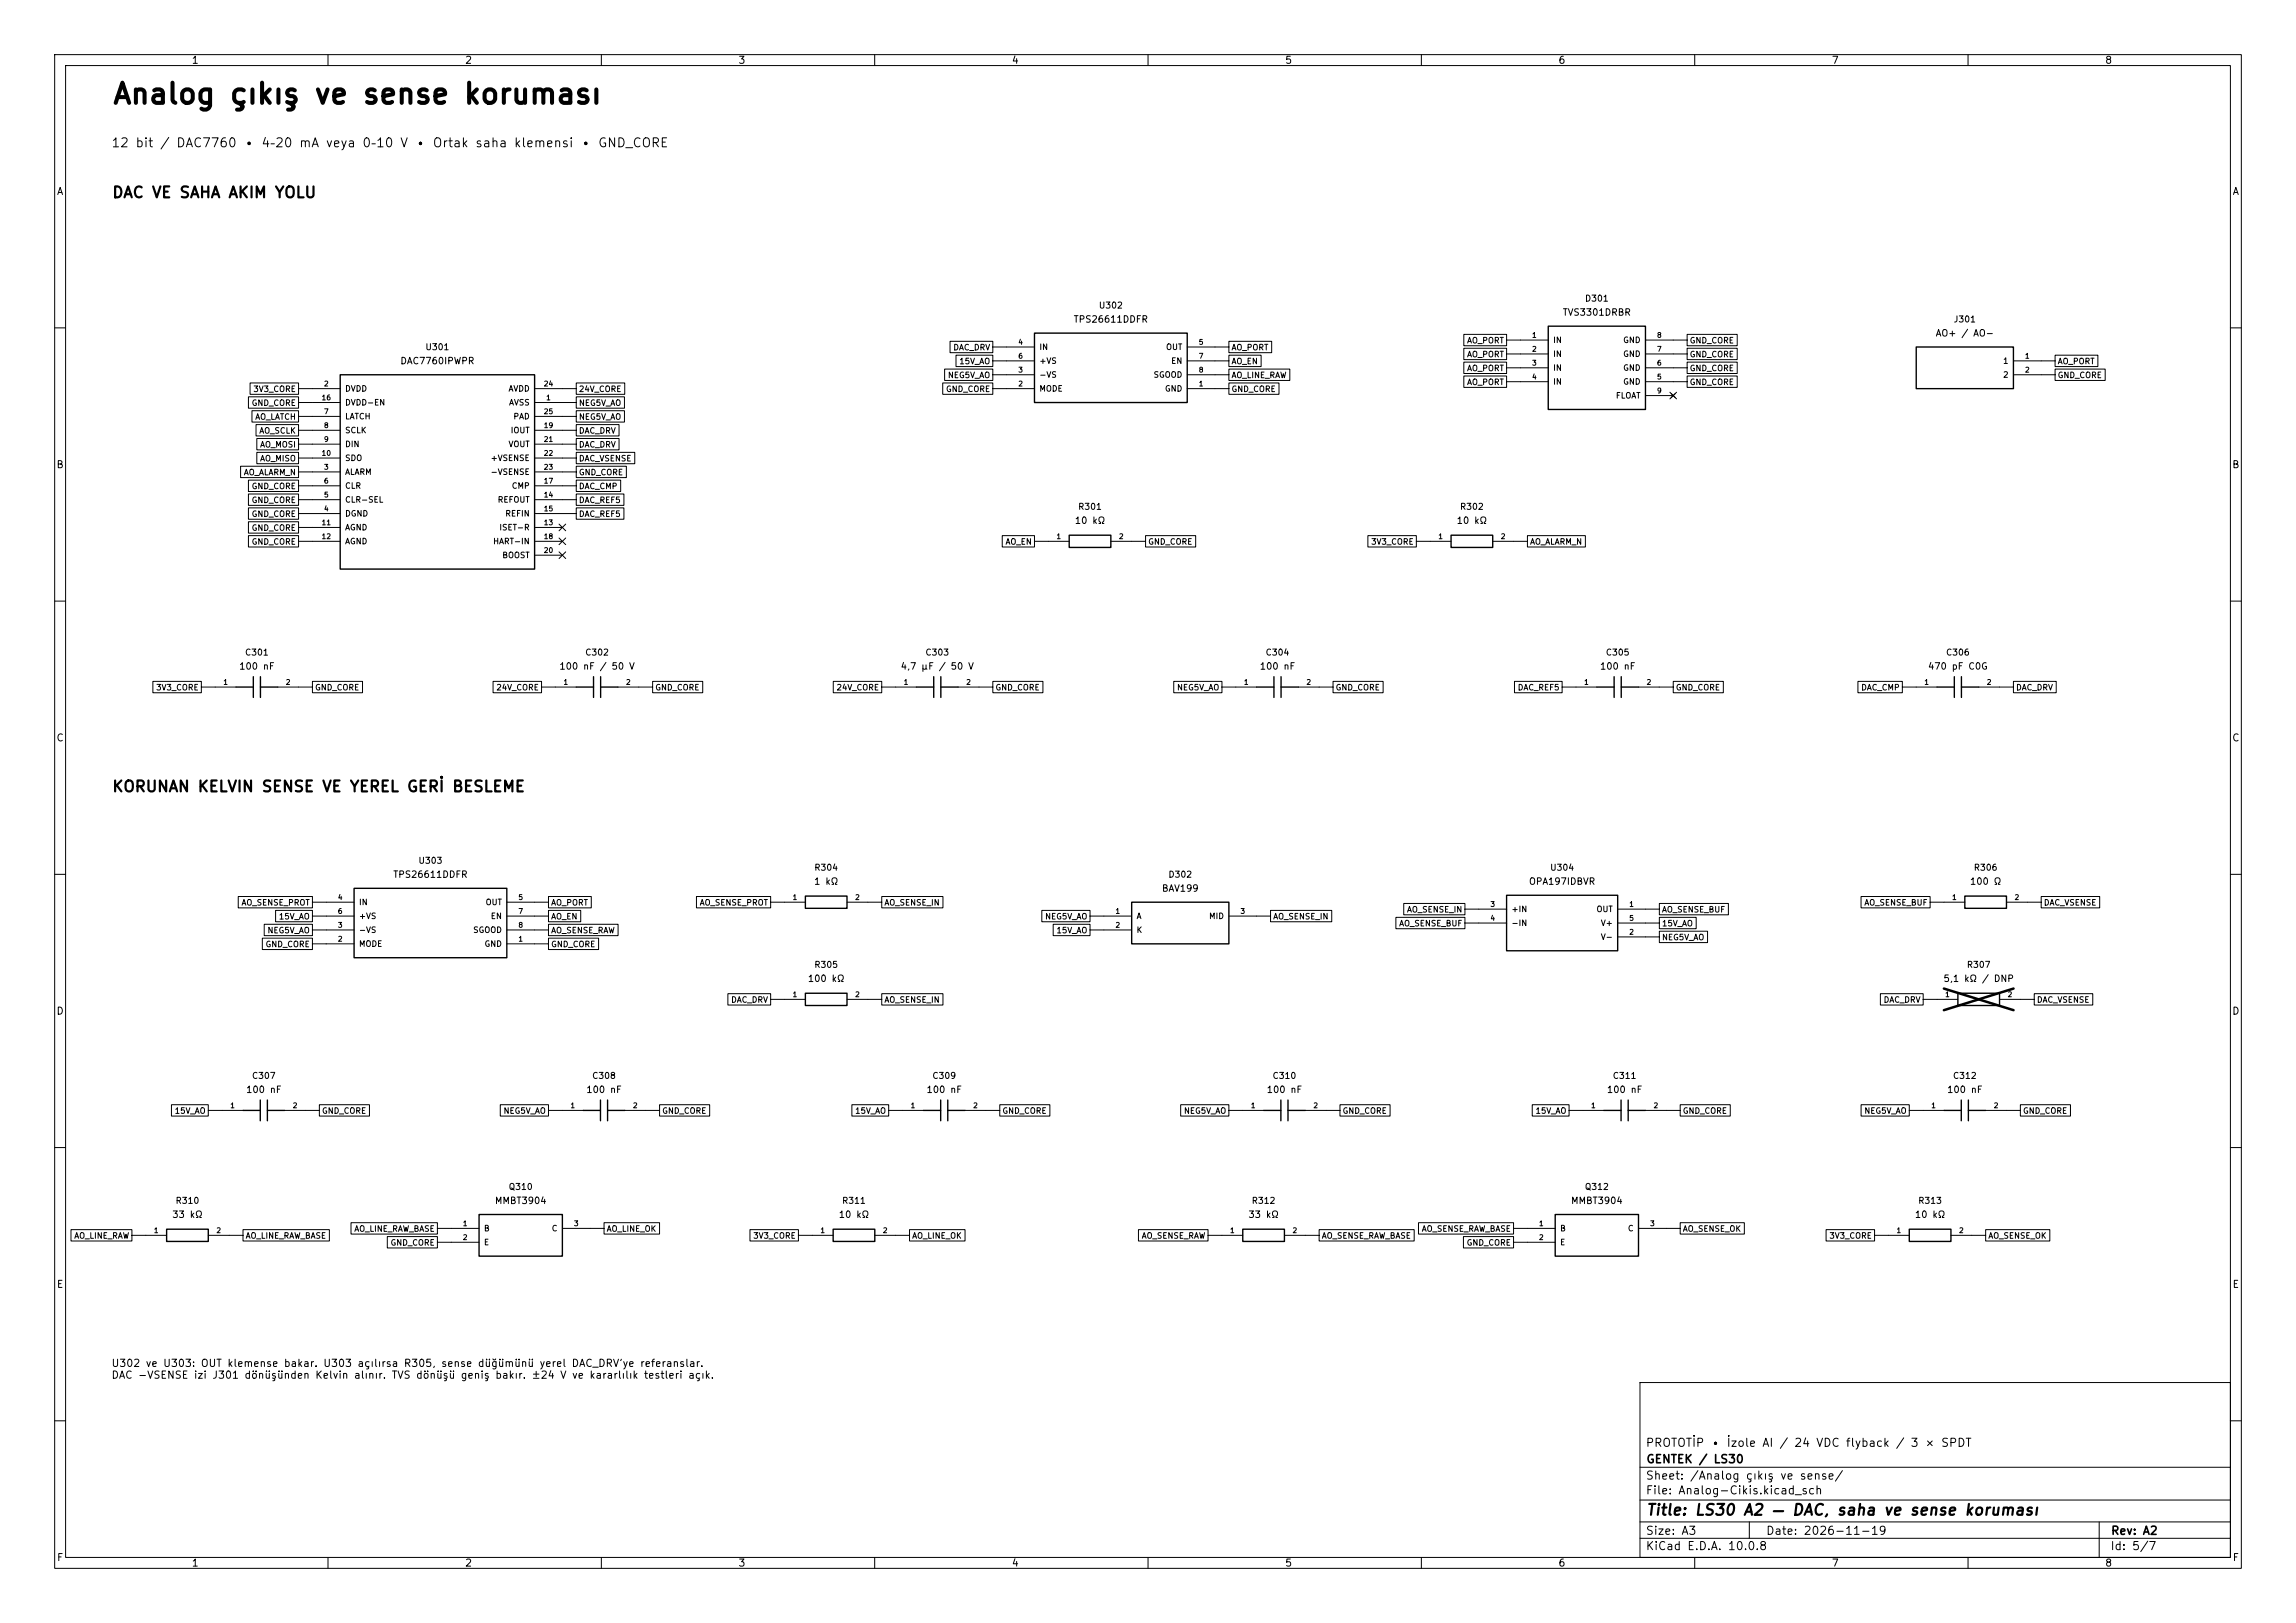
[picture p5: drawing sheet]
<svg xmlns="http://www.w3.org/2000/svg" width="420mm" height="297mm" viewBox="0 0 420 297" stroke-linecap="round" stroke-linejoin="round" font-family="sans-serif">
<defs><g id="words">
<text font-size="3.7" x="20.4" y="19.9">Analog çıkış ve sense koruması</text>
<g font-size="2">
<text x="20.4" y="36.7">DAC VE SAHA AKIM YOLU</text>
<text x="20.4" y="145.4">KORUNAN KELVIN SENSE VE YEREL GERİ BESLEME</text>
<text x="301" y="277.8">Title: LS30 A2 — DAC,</text>
<text x="335.8" y="277.8">saha ve sense koruması</text>
</g>
<text font-size="1.6" x="20.3" y="27.4">12 bit / DAC7760 • 4–20 mA veya 0–10 V • Ortak saha klemensi • GND_CORE</text>
<g font-size="1.5">
<text x="300.9" y="265.1">PROTOTİP • İzole AI / 24 VDC flyback / 3 × SPDT</text>
<text x="301" y="268.1">GENTEK / LS30</text>
<text x="300.9" y="273.8">File: Analog-Cikis.kicad_sch</text>
<text x="300.9" y="271.1">Sheet: /Analog çıkış ve sense/</text>
<text x="300.9" y="281.2">Size: A3</text>
<text x="322.9" y="281.2">Date: 2026-11-19</text>
<text x="386" y="281.2">Rev: A2</text>
<text x="300.9" y="284">KiCad E.D.A. 10.0.8</text>
<text x="385.9" y="284">Id: 5/7</text>
</g>
<g font-size="1.3">
<text x="35" y="12">1</text>
<text x="85" y="12">2</text>
<text x="135" y="12">3</text>
<text x="185" y="12">4</text>
<text x="235" y="12">5</text>
<text x="285" y="12">6</text>
<text x="335" y="12">7</text>
<text x="385" y="12">8</text>
<text x="10.3" y="36">A</text>
<text x="408.3" y="36">A</text>
<text x="10.2" y="86">B</text>
<text x="408.2" y="86">B</text>
<text x="10.2" y="136">C</text>
<text x="408.2" y="136">C</text>
<text x="10.2" y="186">D</text>
<text x="408.2" y="186">D</text>
<text x="10.3" y="236">E</text>
<text x="408.3" y="236">E</text>
<text x="20.3" y="250.5">U302 ve U303: OUT klemense bakar. U303 açılırsa R305, sense düğümünü yerel DAC_DRV’ye referanslar.</text>
<text x="20.3" y="252.6">DAC −VSENSE izi J301 dönüşünden Kelvin alınır. TVS dönüşü geniş bakır. ±24 V ve kararlılık testleri açık.</text>
<text x="10.3" y="286">F</text>
<text x="35" y="287">1</text>
<text x="85" y="287">2</text>
<text x="135" y="287">3</text>
<text x="185" y="287">4</text>
<text x="235" y="287">5</text>
<text x="285" y="287">6</text>
<text x="335" y="287">7</text>
<text x="385" y="287">8</text>
<text x="408.3" y="286">F</text>
</g>
<g font-size="1.2">
<text x="196.3" y="59.3">TPS26611DDFR</text>
<text x="285.8" y="58.1">TVS3301DRBR</text>
<text x="354" y="61.9">AO+ / AO−</text>
<text x="73.1" y="67">DAC7760IPWPR</text>
<text x="196.5" y="96.2">10 kΩ</text>
<text x="266.3" y="96.2">10 kΩ</text>
<text x="43.6" y="122.8">100 nF</text>
<text x="102.2" y="122.8">100 nF / 50 V</text>
<text x="164.6" y="122.8">4,7 µF / 50 V</text>
<text x="230.3" y="122.8">100 nF</text>
<text x="292.6" y="122.8">100 nF</text>
<text x="352.6" y="122.8">470 pF C0G</text>
<text x="71.8" y="160.9">TPS26611DDFR</text>
<text x="148.8" y="162.2">1 kΩ</text>
<text x="212.4" y="163.5">BAV199</text>
<text x="279.6" y="162.2">OPA197IDBVR</text>
<text x="360.2" y="162.2">100 Ω</text>
<text x="147.7" y="180">100 kΩ</text>
<text x="355.4" y="180">5,1 kΩ / DNP</text>
<text x="44.9" y="200.3">100 nF</text>
<text x="107.1" y="200.3">100 nF</text>
<text x="169.4" y="200.3">100 nF</text>
<text x="231.6" y="200.3">100 nF</text>
<text x="293.8" y="200.3">100 nF</text>
<text x="356.1" y="200.3">100 nF</text>
<text x="90.4" y="220.6">MMBT3904</text>
<text x="287.3" y="220.6">MMBT3904</text>
<text x="31.4" y="223.2">33 kΩ</text>
<text x="153.3" y="223.2">10 kΩ</text>
<text x="228.2" y="223.2">33 kΩ</text>
<text x="350.2" y="223.2">10 kΩ</text>
</g>
<g font-size="1.1">
<text x="200.9" y="56.7">U302</text>
<text x="289.8" y="55.5">D301</text>
<text x="357.3" y="59.3">J301</text>
<text x="77.7" y="64.3">U301</text>
<text x="197.1" y="93.6">R301</text>
<text x="267" y="93.6">R302</text>
<text x="44.7" y="120.2">C301</text>
<text x="106.9" y="120.2">C302</text>
<text x="169.2" y="120.2">C303</text>
<text x="231.4" y="120.2">C304</text>
<text x="293.6" y="120.2">C305</text>
<text x="355.9" y="120.2">C306</text>
<text x="76.4" y="158.3">U303</text>
<text x="148.9" y="159.6">R304</text>
<text x="213.6" y="160.9">D302</text>
<text x="283.5" y="159.6">U304</text>
<text x="360.9" y="159.6">R306</text>
<text x="148.9" y="177.4">R305</text>
<text x="359.7" y="177.4">R307</text>
<text x="46" y="197.7">C307</text>
<text x="108.2" y="197.7">C308</text>
<text x="170.4" y="197.7">C309</text>
<text x="232.7" y="197.7">C310</text>
<text x="294.9" y="197.7">C311</text>
<text x="357.1" y="197.7">C312</text>
<text x="32" y="220.6">R310</text>
<text x="93" y="218">Q310</text>
<text x="153.9" y="220.6">R311</text>
<text x="228.9" y="220.6">R312</text>
<text x="289.8" y="218">Q312</text>
<text x="350.8" y="220.6">R313</text>
</g>
<g font-size="1">
<text x="174.3" y="64.4">DAC_DRV</text>
<text x="190" y="64.3">IN</text>
<text x="213.2" y="64.3">OUT</text>
<text x="225.2" y="64.4">AO_PORT</text>
<text x="268.3" y="63.1">AO_PORT</text>
<text x="268.3" y="65.6">AO_PORT</text>
<text x="284" y="63">IN</text>
<text x="284" y="65.6">IN</text>
<text x="296.8" y="65.6">GND</text>
<text x="296.8" y="63">GND</text>
<text x="309" y="63.1">GND_CORE</text>
<text x="309" y="65.6">GND_CORE</text>
<text x="46.2" y="72">3V3_CORE</text>
<text x="63" y="71.9">DVDD</text>
<text x="92.9" y="71.9">AVDD</text>
<text x="105.8" y="72">24V_CORE</text>
<text x="172.9" y="72">GND_CORE</text>
<text x="173.3" y="69.4">NEG5V_AO</text>
<text x="175.4" y="66.9">15V_AO</text>
<text x="190" y="71.9">MODE</text>
<text x="190" y="69.4">-VS</text>
<text x="190" y="66.8">+VS</text>
<text x="210.9" y="69.4">SGOOD</text>
<text x="213" y="71.9">GND</text>
<text x="214.1" y="66.8">EN</text>
<text x="225.2" y="69.4">AO_LINE_RAW</text>
<text x="225.2" y="72">GND_CORE</text>
<text x="225.2" y="66.9">AO_EN</text>
<text x="268.3" y="68.2">AO_PORT</text>
<text x="268.3" y="70.7">AO_PORT</text>
<text x="284" y="68.1">IN</text>
<text x="284" y="70.6">IN</text>
<text x="296.8" y="70.6">GND</text>
<text x="296.8" y="68.1">GND</text>
<text x="309" y="70.7">GND_CORE</text>
<text x="309" y="68.2">GND_CORE</text>
<text x="366.3" y="66.8">1</text>
<text x="366.3" y="69.4">2</text>
<text x="376.3" y="66.9">AO_PORT</text>
<text x="376.3" y="69.4">GND_CORE</text>
<text x="45.9" y="74.5">GND_CORE</text>
<text x="46.6" y="77.1">AO_LATCH</text>
<text x="63" y="77">LATCH</text>
<text x="63" y="74.4">DVDD-EN</text>
<text x="93" y="74.4">AVSS</text>
<text x="93.8" y="77">PAD</text>
<text x="105.8" y="74.5">NEG5V_AO</text>
<text x="105.8" y="77.1">NEG5V_AO</text>
<text x="295.5" y="73.2">FLOAT</text>
<text x="47.3" y="79.6">AO_SCLK</text>
<text x="47.5" y="82.1">AO_MOSI</text>
<text x="63" y="79.5">SCLK</text>
<text x="63" y="82.1">DIN</text>
<text x="92.9" y="82.1">VOUT</text>
<text x="93.3" y="79.5">IOUT</text>
<text x="105.8" y="79.6">DAC_DRV</text>
<text x="105.8" y="82.1">DAC_DRV</text>
<text x="44.5" y="87.2">AO_ALARM_N</text>
<text x="45.9" y="89.8">GND_CORE</text>
<text x="47.5" y="84.7">AO_MISO</text>
<text x="63" y="87.1">ALARM</text>
<text x="63" y="89.7">CLR</text>
<text x="63" y="84.6">SDO</text>
<text x="89.7" y="84.6">+VSENSE</text>
<text x="89.7" y="87.1">-VSENSE</text>
<text x="93.5" y="89.7">CMP</text>
<text x="105.8" y="84.7">DAC_VSENSE</text>
<text x="105.8" y="87.2">GND_CORE</text>
<text x="105.8" y="89.8">DAC_CMP</text>
<text x="45.9" y="92.3">GND_CORE</text>
<text x="45.9" y="94.8">GND_CORE</text>
<text x="63" y="94.8">DGND</text>
<text x="63" y="92.2">CLR-SEL</text>
<text x="90.9" y="92.2">REFOUT</text>
<text x="92.3" y="94.8">REFIN</text>
<text x="105.8" y="92.3">DAC_REF5</text>
<text x="105.8" y="94.8">DAC_REF5</text>
<text x="45.9" y="97.4">GND_CORE</text>
<text x="45.9" y="99.9">GND_CORE</text>
<text x="63" y="97.3">AGND</text>
<text x="63" y="99.8">AGND</text>
<text x="90.1" y="99.8">HART-IN</text>
<text x="91.2" y="97.3">ISET-R</text>
<text x="183.8" y="99.9">AO_EN</text>
<text x="209.9" y="99.9">GND_CORE</text>
<text x="250.7" y="99.9">3V3_CORE</text>
<text x="279.8" y="99.9">AO_ALARM_N</text>
<text x="91.8" y="102.4">BOOST</text>
<text x="28.5" y="126.6">3V3_CORE</text>
<text x="57.5" y="126.6">GND_CORE</text>
<text x="90.7" y="126.6">24V_CORE</text>
<text x="119.8" y="126.6">GND_CORE</text>
<text x="152.9" y="126.6">24V_CORE</text>
<text x="182" y="126.6">GND_CORE</text>
<text x="215.2" y="126.6">NEG5V_AO</text>
<text x="244.2" y="126.6">GND_CORE</text>
<text x="277.5" y="126.6">DAC_REF5</text>
<text x="306.5" y="126.6">GND_CORE</text>
<text x="340.4" y="126.6">DAC_CMP</text>
<text x="368.7" y="126.6">DAC_DRV</text>
<text x="44.1" y="166">AO_SENSE_PROT</text>
<text x="65.6" y="165.9">IN</text>
<text x="88.7" y="165.9">OUT</text>
<text x="100.7" y="166">AO_PORT</text>
<text x="127.9" y="166">AO_SENSE_PROT</text>
<text x="161.7" y="166">AO_SENSE_IN</text>
<text x="257.3" y="167.2">AO_SENSE_IN</text>
<text x="276.4" y="167.2">+IN</text>
<text x="291.9" y="167.2">OUT</text>
<text x="303.9" y="167.2">AO_SENSE_BUF</text>
<text x="340.9" y="166">AO_SENSE_BUF</text>
<text x="373.8" y="166">DAC_VSENSE</text>
<text x="48.5" y="173.6">GND_CORE</text>
<text x="48.8" y="171">NEG5V_AO</text>
<text x="50.9" y="168.5">15V_AO</text>
<text x="65.6" y="173.5">MODE</text>
<text x="65.6" y="171">-VS</text>
<text x="65.6" y="168.4">+VS</text>
<text x="86.5" y="171">SGOOD</text>
<text x="88.5" y="173.5">GND</text>
<text x="89.7" y="168.4">EN</text>
<text x="100.7" y="173.6">GND_CORE</text>
<text x="100.7" y="168.5">AO_EN</text>
<text x="100.7" y="171">AO_SENSE_RAW</text>
<text x="191.1" y="168.5">NEG5V_AO</text>
<text x="193.2" y="171">15V_AO</text>
<text x="207.8" y="168.4">A</text>
<text x="207.8" y="171">K</text>
<text x="221.1" y="168.4">MID</text>
<text x="232.8" y="168.5">AO_SENSE_IN</text>
<text x="255.8" y="169.8">AO_SENSE_BUF</text>
<text x="276.4" y="169.7">-IN</text>
<text x="292.7" y="172.2">V-</text>
<text x="292.7" y="169.7">V+</text>
<text x="303.9" y="169.8">15V_AO</text>
<text x="303.9" y="172.3">NEG5V_AO</text>
<text x="133.6" y="183.7">DAC_DRV</text>
<text x="161.7" y="183.7">AO_SENSE_IN</text>
<text x="344.5" y="183.7">DAC_DRV</text>
<text x="372.5" y="183.7">DAC_VSENSE</text>
<text x="31.9" y="204.1">15V_AO</text>
<text x="58.8" y="204.1">GND_CORE</text>
<text x="92" y="204.1">NEG5V_AO</text>
<text x="121" y="204.1">GND_CORE</text>
<text x="156.3" y="204.1">15V_AO</text>
<text x="183.3" y="204.1">GND_CORE</text>
<text x="216.5" y="204.1">NEG5V_AO</text>
<text x="245.5" y="204.1">GND_CORE</text>
<text x="280.8" y="204.1">15V_AO</text>
<text x="307.7" y="204.1">GND_CORE</text>
<text x="340.9" y="204.1">NEG5V_AO</text>
<text x="370" y="204.1">GND_CORE</text>
<text x="13.5" y="226.9">AO_LINE_RAW</text>
<text x="44.8" y="226.9">AO_LINE_RAW_BASE</text>
<text x="64.7" y="225.7">AO_LINE_RAW_BASE</text>
<text x="88.4" y="225.6">B</text>
<text x="100.8" y="225.6">C</text>
<text x="110.9" y="225.7">AO_LINE_OK</text>
<text x="137.7" y="226.9">3V3_CORE</text>
<text x="166.8" y="226.9">AO_LINE_OK</text>
<text x="208.7" y="226.9">AO_SENSE_RAW</text>
<text x="241.7" y="226.9">AO_SENSE_RAW_BASE</text>
<text x="260" y="225.7">AO_SENSE_RAW_BASE</text>
<text x="285.3" y="225.6">B</text>
<text x="297.7" y="225.6">C</text>
<text x="307.7" y="225.7">AO_SENSE_OK</text>
<text x="334.5" y="226.9">3V3_CORE</text>
<text x="363.6" y="226.9">AO_SENSE_OK</text>
<text x="71.3" y="228.2">GND_CORE</text>
<text x="88.4" y="228.1">E</text>
<text x="268.2" y="228.2">GND_CORE</text>
<text x="285.3" y="228.1">E</text>
</g>
<g font-size=".9">
<text x="186.2" y="63.3">4</text>
<text x="186.2" y="65.8">6</text>
<text x="219.2" y="63.3">5</text>
<text x="219.2" y="65.8">7</text>
<text x="280.1" y="62">1</text>
<text x="280.1" y="64.6">2</text>
<text x="303" y="64.6">7</text>
<text x="303" y="62">8</text>
<text x="370.3" y="65.8">1</text>
<text x="59.2" y="70.9">2</text>
<text x="99.4" y="70.9">24</text>
<text x="186.2" y="70.9">2</text>
<text x="186.2" y="68.4">3</text>
<text x="219.2" y="70.9">1</text>
<text x="219.2" y="68.4">8</text>
<text x="280.1" y="67.1">3</text>
<text x="280.1" y="69.7">4</text>
<text x="303" y="69.7">5</text>
<text x="303" y="67.1">6</text>
<text x="370.3" y="68.4">2</text>
<text x="58.7" y="73.5">16</text>
<text x="59.2" y="76">7</text>
<text x="99.4" y="76">25</text>
<text x="99.8" y="73.5">1</text>
<text x="303" y="72.2">9</text>
<text x="58.7" y="83.6">10</text>
<text x="59.2" y="78.5">8</text>
<text x="59.2" y="81.1">9</text>
<text x="99.4" y="78.5">19</text>
<text x="99.4" y="81.1">21</text>
<text x="99.4" y="83.6">22</text>
<text x="59.2" y="86.2">3</text>
<text x="59.2" y="88.7">6</text>
<text x="99.4" y="88.7">17</text>
<text x="99.4" y="86.2">23</text>
<text x="59.2" y="93.8">4</text>
<text x="59.2" y="91.2">5</text>
<text x="99.4" y="91.2">14</text>
<text x="99.4" y="93.8">15</text>
<text x="58.7" y="96.3">11</text>
<text x="58.7" y="98.9">12</text>
<text x="99.4" y="96.3">13</text>
<text x="99.4" y="98.9">18</text>
<text x="99.4" y="101.4">20</text>
<text x="193.2" y="98.9">1</text>
<text x="204.6" y="98.9">2</text>
<text x="263" y="98.9">1</text>
<text x="274.4" y="98.9">2</text>
<text x="40.8" y="125.5">1</text>
<text x="52.2" y="125.5">2</text>
<text x="103" y="125.5">1</text>
<text x="114.4" y="125.5">2</text>
<text x="165.2" y="125.5">1</text>
<text x="176.6" y="125.5">2</text>
<text x="227.4" y="125.5">1</text>
<text x="238.9" y="125.5">2</text>
<text x="289.7" y="125.5">1</text>
<text x="301.1" y="125.5">2</text>
<text x="351.9" y="125.5">1</text>
<text x="363.3" y="125.5">2</text>
<text x="61.7" y="164.9">4</text>
<text x="61.7" y="167.4">6</text>
<text x="94.7" y="164.9">5</text>
<text x="94.7" y="167.4">7</text>
<text x="144.9" y="164.9">1</text>
<text x="156.3" y="164.9">2</text>
<text x="203.9" y="167.4">1</text>
<text x="226.8" y="167.4">3</text>
<text x="272.5" y="166.2">3</text>
<text x="297.9" y="166.2">1</text>
<text x="357" y="164.9">1</text>
<text x="368.4" y="164.9">2</text>
<text x="61.7" y="172.5">2</text>
<text x="61.7" y="170">3</text>
<text x="94.7" y="172.5">1</text>
<text x="94.7" y="170">8</text>
<text x="203.9" y="170">2</text>
<text x="272.5" y="168.7">4</text>
<text x="297.9" y="171.3">2</text>
<text x="297.9" y="168.7">5</text>
<text x="144.9" y="182.7">1</text>
<text x="156.3" y="182.7">2</text>
<text x="355.7" y="182.7">1</text>
<text x="367.1" y="182.7">2</text>
<text x="42" y="203">1</text>
<text x="53.5" y="203">2</text>
<text x="104.3" y="203">1</text>
<text x="115.7" y="203">2</text>
<text x="166.5" y="203">1</text>
<text x="177.9" y="203">2</text>
<text x="228.7" y="203">1</text>
<text x="240.1" y="203">2</text>
<text x="290.9" y="203">1</text>
<text x="302.4" y="203">2</text>
<text x="353.2" y="203">1</text>
<text x="364.6" y="203">2</text>
<text x="28.1" y="225.9">1</text>
<text x="39.5" y="225.9">2</text>
<text x="84.6" y="224.6">1</text>
<text x="84.6" y="227.1">2</text>
<text x="104.9" y="224.6">3</text>
<text x="150" y="225.9">1</text>
<text x="161.4" y="225.9">2</text>
<text x="224.9" y="225.9">1</text>
<text x="236.3" y="225.9">2</text>
<text x="281.4" y="224.6">1</text>
<text x="281.4" y="227.1">2</text>
<text x="301.7" y="224.6">3</text>
<text x="346.8" y="225.9">1</text>
<text x="358.3" y="225.9">2</text>
</g>
</g></defs>
<g fill="none" stroke="#000" stroke-width=".18">
<path d="M10 10h400v277h-400zM12 12h396v273h-396zM60 10v2M110 10v2M160 10v2M210 10v2M260 10v2M310 10v2M360 10v2M10 60h2M45.4 72.6h9.2v2.1h-9.2zM45.7 70.1h8.9v2.1h-8.9z"/>
<path d="M46.1 75.2h8.5v2h-8.5zM46.8 77.7h7.8v2.1h-7.8zM54.6 71.1h7.6M54.6 73.7h7.6M54.6 76.2h7.6M54.6 78.7h7.6M97.8 71.1h7.6M97.8 73.7h7.6M97.8 76.2h7.6M97.8 78.7h7.6M105.4 70.1h8.9v2.1h-8.9zM105.4 72.6h8.8v2.1h-8.8z"/>
<path d="M105.4 75.2h8.8v2h-8.8zM105.4 77.7h7.8v2.1h-7.8zM172.4 70.1h9.2v2.1h-9.2zM172.8 67.5h8.8v2.1h-8.8zM173.8 62.5h7.8v2h-7.8zM174.9 65h6.7v2.1h-6.7zM181.6 66h7.6M181.6 68.6h7.6M181.6 71.1h7.6M181.6 63.5h7.6M217.2 66h7.6M217.2 68.6h7.6"/>
<path d="M217.2 71.1h7.6M217.2 63.5h7.6M224.8 67.5h11.1v2.1h-11.1zM224.8 70.1h9.2v2.1h-9.2zM224.8 62.5h7.8v2h-7.8zM224.8 65h5.9v2.1h-5.9zM267.8 66.3h7.8v2.1h-7.8zM267.8 68.8h7.8v2.1h-7.8zM267.8 61.2h7.8v2.1h-7.8zM267.8 63.7h7.8v2.1h-7.8zM275.6 62.2h7.6M275.6 64.8h7.6"/>
<path d="M275.6 67.3h7.6M275.6 69.9h7.6M301 62.2h7.6M301 64.8h7.6M301 67.3h7.6M301 69.9h7.6M301 72.4h5.1M305.5 71.8l1.2 1.2M306.7 71.8l-1.2 1.2M308.6 61.2h9.2v2.1h-9.2zM308.6 63.7h9.2v2.1h-9.2zM308.6 68.8h9.2v2.1h-9.2z"/>
<path d="M308.6 66.3h9.2v2.1h-9.2zM368.3 66h7.6M368.3 68.6h7.6M375.9 65h7.8v2.1h-7.8zM375.9 67.5h9.2v2.1h-9.2zM408 60h2M44 85.3h10.6v2.1h-10.6zM45.4 87.9h9.2v2h-9.2zM45.4 90.4h9.2v2.1h-9.2zM45.4 92.9h9.2v2.1h-9.2zM45.4 95.5h9.2v2.1h-9.2zM45.4 98h9.2v2.1h-9.2z"/>
<path d="M47 82.8h7.6v2.1h-7.6zM47 80.2h7.6v2.1h-7.6zM54.6 99.1h7.6M54.6 86.4h7.6M54.6 94h7.6M54.6 91.4h7.6M54.6 88.9h7.6M54.6 81.3h7.6M54.6 83.8h7.6M54.6 96.5h7.6M97.8 99.1h5.1M97.8 86.4h7.6"/>
<path d="M97.8 94h7.6M97.8 91.4h7.6M97.8 88.9h7.6M97.8 81.3h7.6M97.8 83.8h7.6M97.8 96.5h5.1M102.3 95.9l1.2 1.2M102.3 98.5l1.2 1.2M103.5 95.9l-1.2 1.2M103.5 98.5l-1.2 1.2M105.4 80.2h7.8v2.1h-7.8zM105.4 82.8h10.7v2.1h-10.7z"/>
<path d="M105.4 85.3h9.2v2.1h-9.2zM105.4 87.9h8.1v2h-8.1zM105.4 90.4h8.7v2.1h-8.7zM105.4 92.9h8.7v2.1h-8.7zM183.3 98h5.9v2.1h-5.9zM189.2 99.1h6.4M203.2 99.1h6.3M209.5 98h9.2v2.1h-9.2zM250.2 98h8.9v2.1h-8.9zM259.1 99.1h6.3M273 99.1h6.4M279.4 98h10.6v2.1h-10.6z"/>
<path d="M10 110h2M97.8 101.6h5.1M102.3 101l1.2 1.2M103.5 101l-1.2 1.2M408 110h2M28 124.7h8.8v2.1h-8.8zM36.8 125.7h6.4M50.8 125.7h6.3M57.1 124.7h9.2v2.1h-9.2zM90.2 124.7h8.9v2.1h-8.9zM99.1 125.7h6.3M113 125.7h6.4"/>
<path d="M119.4 124.7h9.1v2.1h-9.1zM152.4 124.7h8.9v2.1h-8.9zM161.3 125.7h6.3M175.3 125.7h6.3M181.6 124.7h9.2v2.1h-9.2zM214.7 124.7h8.8v2.1h-8.8zM223.5 125.7h6.4M237.5 125.7h6.3M243.8 124.7h9.2v2.1h-9.2zM277 124.7h8.7v2.1h-8.7zM285.7 125.7h6.4M299.7 125.7h6.4"/>
<path d="M306.1 124.7h9.1v2.1h-9.1zM339.9 124.7h8.1v2.1h-8.1zM348 125.7h6.3M361.9 125.7h6.4M368.3 124.7h7.8v2.1h-7.8zM10 160h2M408 160h2M43.6 164.1h13.5v2h-13.5zM48 171.7h9.1v2.1h-9.1zM48.3 169.1h8.8v2.1h-8.8zM50.4 166.6h6.7v2.1h-6.7zM57.1 172.7h7.7"/>
<path d="M57.1 170.2h7.7M57.1 165.1h7.7M57.1 167.6h7.7M92.7 172.7h7.6M92.7 170.2h7.6M92.7 165.1h7.6M92.7 167.6h7.6M100.3 171.7h9.2v2.1h-9.2zM100.3 164.1h7.9v2h-7.9zM100.3 166.6h5.9v2.1h-5.9zM100.3 169.1h12.8v2.1h-12.8zM127.4 164.1h13.6v2h-13.6z"/>
<path d="M141 165.1h6.3M154.9 165.1h6.4M161.3 164.1h11.2v2h-11.2zM190.6 166.6h8.8v2.1h-8.8zM192.7 169.1h6.7v2.1h-6.7zM199.4 170.2h7.6M199.4 167.6h7.6M224.8 167.6h7.6M232.4 166.6h11.2v2.1h-11.2zM255.3 167.9h12.7v2.1h-12.7zM256.8 165.3h11.2v2.1h-11.2zM268 166.4h7.6"/>
<path d="M268 168.9h7.6M295.9 166.4h7.6M295.9 171.5h7.6M295.9 168.9h7.6M303.5 165.3h12.7v2.1h-12.7zM303.5 167.9h6.8v2.1h-6.8zM303.5 170.4h8.8v2.1h-8.8zM340.4 164.1h12.7v2h-12.7zM353.1 165.1h6.3M367 165.1h6.4M373.4 164.1h10.7v2h-10.7zM133.1 181.8h7.9v2.1h-7.9z"/>
<path d="M141 182.9h6.3M154.9 182.9h6.4M161.3 181.8h11.2v2.1h-11.2zM344 181.8h7.8v2.1h-7.8zM351.8 182.9h6.3M365.8 182.9h6.3M372.1 181.8h10.7v2.1h-10.7zM10 210h2M31.4 202.2h6.7v2h-6.7zM38.1 203.2h6.3M52.1 203.2h6.3M58.4 202.2h9.2v2h-9.2z"/>
<path d="M91.5 202.2h8.8v2h-8.8zM100.3 203.2h6.4M114.3 203.2h6.3M120.6 202.2h9.2v2h-9.2zM155.8 202.2h6.8v2h-6.8zM162.6 203.2h6.3M176.5 203.2h6.4M182.9 202.2h9.1v2h-9.1zM216 202.2h8.8v2h-8.8zM224.8 203.2h6.3M238.8 203.2h6.3M245.1 202.2h9.2v2h-9.2z"/>
<path d="M280.3 202.2h6.7v2h-6.7zM287 203.2h6.4M301 203.2h6.3M307.3 202.2h9.2v2h-9.2zM340.4 202.2h8.8v2h-8.8zM349.2 203.2h6.4M363.2 203.2h6.4M369.6 202.2h9.1v2h-9.1zM408 210h2M13 225h11.1v2.1h-11.1zM24.1 226.1h6.4M38.1 226.1h6.3"/>
<path d="M44.4 225h15.9v2.1h-15.9zM64.2 223.7h15.8v2.1h-15.8zM70.8 226.3h9.2v2.1h-9.2zM80 224.8h7.6M80 227.3h7.6M102.9 224.8h7.6M110.5 223.7h10.1v2.1h-10.1zM137.2 225h8.8v2.1h-8.8zM146 226.1h6.4M160 226.1h6.4M166.4 225h10.1v2.1h-10.1zM208.2 225h12.8v2.1h-12.8z"/>
<path d="M221 226.1h6.3M234.9 226.1h6.4M241.3 225h17.4v2.1h-17.4zM259.5 223.7h17.4v2.1h-17.4zM267.7 226.3h9.2v2.1h-9.2zM276.9 224.8h7.6M276.9 227.3h7.6M299.7 224.8h7.6M307.3 223.7h11.8v2.1h-11.8zM334 225h8.9v2.1h-8.9zM342.9 226.1h6.3M356.9 226.1h6.3"/>
<path d="M363.2 225h11.8v2.1h-11.8zM300 253h108v32h-108zM10 260h2M300 278.5h108M300 274.5h108M300 268.5h108M320 278.5v3M384 278.5v6.5M408 260h2M60 285v2M110 285v2M160 285v2"/>
<path d="M210 285v2M260 285v2M300 281.5h108M310 285v2M360 285v2"/>
</g>
<g fill="none" stroke="#000" stroke-width=".25">
<path d="M283.2 59.7h17.8v15.2h-17.8zM62.2 68.6h35.6v35.5h-35.6zM189.2 61h28v12.7h-28zM350.5 63.5h17.8v7.6h-17.8zM195.6 97.9h7.6v2.3h-7.6zM265.4 97.9h7.6v2.3h-7.6zM43.2 125.7h3.1M46.3 123.8v3.8M47.6 125.7h3.2M47.6 123.8v3.8M105.4 125.7h3.2M108.6 123.8v3.8"/>
<path d="M109.9 125.7h3.1M109.9 123.8v3.8M167.6 125.7h3.2M170.8 123.8v3.8M172.1 125.7h3.2M172.1 123.8v3.8M229.9 125.7h3.1M233 123.8v3.8M234.3 125.7h3.2M234.3 123.8v3.8M292.1 125.7h3.2M295.3 123.8v3.8"/>
<path d="M296.6 125.7h3.1M296.6 123.8v3.8M354.3 125.7h3.2M357.5 123.8v3.8M358.8 125.7h3.1M358.8 123.8v3.8M64.8 162.6h27.9v12.7h-27.9zM147.3 164h7.6v2.2h-7.6zM207 165.1h17.8v7.6h-17.8zM275.6 163.8h20.3v10.2h-20.3zM359.4 164h7.6v2.2h-7.6zM147.3 181.8h7.6v2.2h-7.6z"/>
<path d="M358.1 181.8h7.7v2.2h-7.7zM44.4 203.2h3.2M47.6 201.3v3.8M48.9 203.2h3.2M48.9 201.3v3.8M106.7 203.2h3.1M109.8 201.3v3.8M111.1 203.2h3.2M111.1 201.3v3.8M168.9 203.2h3.2M172.1 201.3v3.8M173.4 203.2h3.1"/>
<path d="M173.4 201.3v3.8M231.1 203.2h3.2M234.3 201.3v3.8M235.6 203.2h3.2M235.6 201.3v3.8M293.4 203.2h3.1M296.5 201.3v3.8M297.8 203.2h3.2M297.8 201.3v3.8M355.6 203.2h3.2M358.8 201.3v3.8M360.1 203.2h3.1"/>
<path d="M360.1 201.3v3.8M30.5 224.9h7.6v2.3h-7.6zM87.6 222.2h15.3v7.7h-15.3zM152.4 224.9h7.6v2.3h-7.6zM227.3 224.9h7.6v2.3h-7.6zM284.5 222.2h15.2v7.7h-15.2zM349.2 224.9h7.7v2.3h-7.7z"/>
</g>
<path d="M355.6 180.9l12.7 4M368.3 180.9l-12.7 4" fill="none" stroke="#000" stroke-width=".46"/>
<use href="#words"/>
</svg>
